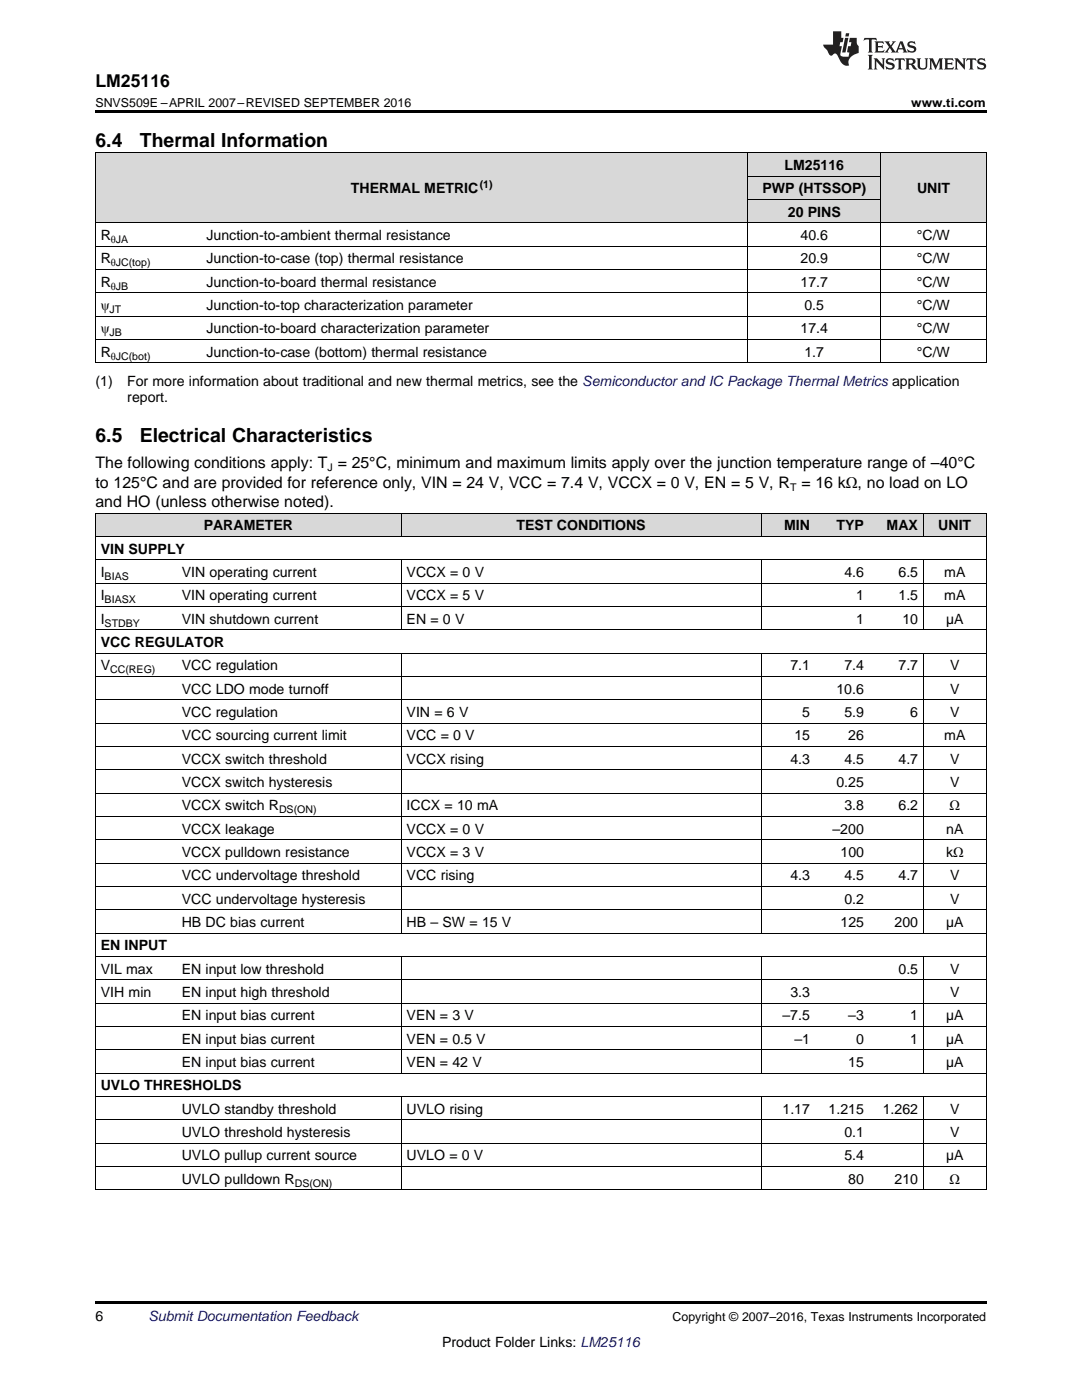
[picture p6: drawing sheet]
<svg xmlns="http://www.w3.org/2000/svg" width="216mm" height="279mm" viewBox="0 0 216 279" stroke-linecap="round" stroke-linejoin="round" font-family="sans-serif">
<defs><g id="words">
<g font-size="3.9">
<text x="19" y="29.3">6.4</text>
<text x="27.9" y="29.3">Thermal Information</text>
<text x="19" y="88.3">6.5</text>
<text x="27.9" y="88.3">Electrical Characteristics</text>
</g>
<text font-size="3.5" x="19" y="17.3">LM25116</text>
<g font-size="3.2">
<text x="19" y="93.5">The following conditions apply: T = 25°C, minimum and maximum limits apply over the junction temperature range of –40°C</text>
<text x="19" y="97.3">to 125°C and are provided for reference only, VIN = 24 V, VCC = 7.4 V, VCCX = 0 V, EN = 5 V, R</text>
<text x="19" y="101.2">and HO (unless otherwise noted).</text>
<text x="159.9" y="97.3">= 16 kΩ, no load on LO</text>
</g>
<g font-size="2.8">
<text x="156.5" y="33.9">LM25116</text>
<text x="70" y="38.6">THERMAL METRIC</text>
<text x="152.1" y="38.6">PWP (HTSSOP)</text>
<text x="183" y="38.6">UNIT</text>
<text x="20.1" y="47.9">R</text>
<text x="41.2" y="47.9">Junction-to-ambient thermal resistance</text>
<text x="157.2" y="43.3">20 PINS</text>
<text x="159.7" y="47.9">40.6</text>
<text x="183" y="47.9">°C/W</text>
<text x="20.1" y="52.6">R</text>
<text x="41.2" y="52.6">Junction-to-case (top) thermal resistance</text>
<text x="159.7" y="52.6">20.9</text>
<text x="183" y="52.6">°C/W</text>
<text x="20.1" y="57.2">R</text>
<text x="41.2" y="57.2">Junction-to-board thermal resistance</text>
<text x="159.7" y="57.2">17.7</text>
<text x="183" y="57.2">°C/W</text>
<text x="20.1" y="61.9">ψ</text>
<text x="41.2" y="61.9">Junction-to-top characterization parameter</text>
<text x="160.5" y="61.9">0.5</text>
<text x="183" y="61.9">°C/W</text>
<text x="20.1" y="66.5">ψ</text>
<text x="20.1" y="71.2">R</text>
<text x="41.2" y="66.5">Junction-to-board characterization parameter</text>
<text x="41.2" y="71.2">Junction-to-case (bottom) thermal resistance</text>
<text x="159.7" y="66.5">17.4</text>
<text x="160.5" y="71.2">1.7</text>
<text x="183" y="66.5">°C/W</text>
<text x="183" y="71.2">°C/W</text>
<text x="19" y="77">(1)</text>
<text x="25.4" y="77">For more information about traditional and new thermal metrics, see the Semiconductor and IC Package Thermal Metrics application</text>
<text x="25.4" y="80.2">report.</text>
<text x="40.6" y="105.9">PARAMETER</text>
<text x="103.1" y="105.9">TEST CONDITIONS</text>
<text x="156.5" y="105.9">MIN</text>
<text x="166.9" y="105.9">TYP</text>
<text x="176.9" y="105.9">MAX</text>
<text x="187.2" y="105.9">UNIT</text>
<text x="20.1" y="110.5">VIN SUPPLY</text>
<text x="20.1" y="115.2">I</text>
<text x="20.1" y="119.8">I</text>
<text x="36.3" y="115.2">VIN operating current</text>
<text x="36.3" y="119.8">VIN operating current</text>
<text x="81.1" y="115.2">VCCX = 0 V</text>
<text x="81.1" y="119.8">VCCX = 5 V</text>
<text x="168.5" y="115.2">4.6</text>
<text x="170.8" y="119.8">1</text>
<text x="179.3" y="115.2">6.5</text>
<text x="179.3" y="119.8">1.5</text>
<text x="188.4" y="115.2">mA</text>
<text x="188.4" y="119.8">mA</text>
<text x="20.1" y="124.5">I</text>
<text x="36.3" y="124.5">VIN shutdown current</text>
<text x="81.1" y="124.5">EN = 0 V</text>
<text x="170.8" y="124.5">1</text>
<text x="180.1" y="124.5">10</text>
<text x="188.8" y="124.5">µA</text>
<text x="20.1" y="129.2">VCC REGULATOR</text>
<text x="20.1" y="133.8">V</text>
<text x="36.3" y="133.8">VCC regulation</text>
<text x="157.7" y="133.8">7.1</text>
<text x="168.5" y="133.8">7.4</text>
<text x="179.3" y="133.8">7.7</text>
<text x="189.6" y="133.8">V</text>
<text x="36.3" y="138.5">VCC LDO mode turnoff</text>
<text x="36.3" y="143.1">VCC regulation</text>
<text x="81.1" y="143.1">VIN = 6 V</text>
<text x="160.1" y="143.1">5</text>
<text x="166.9" y="138.5">10.6</text>
<text x="168.5" y="143.1">5.9</text>
<text x="181.6" y="143.1">6</text>
<text x="189.6" y="138.5">V</text>
<text x="189.6" y="143.1">V</text>
<text x="36.3" y="147.8">VCC sourcing current limit</text>
<text x="81.1" y="147.8">VCC = 0 V</text>
<text x="158.5" y="147.8">15</text>
<text x="169.3" y="147.8">26</text>
<text x="188.4" y="147.8">mA</text>
<text x="36.3" y="152.4">VCCX switch threshold</text>
<text x="81.1" y="152.4">VCCX rising</text>
<text x="157.7" y="152.4">4.3</text>
<text x="168.5" y="152.4">4.5</text>
<text x="179.3" y="152.4">4.7</text>
<text x="189.6" y="152.4">V</text>
<text x="36.3" y="157.1">VCCX switch hysteresis</text>
<text x="36.3" y="161.7">VCCX switch R</text>
<text x="81.1" y="161.7">ICCX = 10 mA</text>
<text x="166.9" y="157.1">0.25</text>
<text x="168.5" y="161.7">3.8</text>
<text x="179.3" y="161.7">6.2</text>
<text x="189.5" y="161.7">Ω</text>
<text x="189.6" y="157.1">V</text>
<text x="36.3" y="166.4">VCCX leakage</text>
<text x="81.1" y="166.4">VCCX = 0 V</text>
<text x="166.1" y="166.4">–200</text>
<text x="188.8" y="166.4">nA</text>
<text x="36.3" y="171.1">VCCX pulldown resistance</text>
<text x="81.1" y="171.1">VCCX = 3 V</text>
<text x="167.7" y="171.1">100</text>
<text x="188.8" y="171.1">kΩ</text>
<text x="36.3" y="175.7">VCC undervoltage threshold</text>
<text x="81.1" y="175.7">VCC rising</text>
<text x="157.7" y="175.7">4.3</text>
<text x="168.5" y="175.7">4.5</text>
<text x="179.3" y="175.7">4.7</text>
<text x="189.6" y="175.7">V</text>
<text x="36.3" y="180.4">VCC undervoltage hysteresis</text>
<text x="36.3" y="185">HB DC bias current</text>
<text x="81.1" y="185">HB – SW = 15 V</text>
<text x="167.7" y="185">125</text>
<text x="168.5" y="180.4">0.2</text>
<text x="178.5" y="185">200</text>
<text x="188.8" y="185">µA</text>
<text x="189.6" y="180.4">V</text>
<text x="20.1" y="189.7">EN INPUT</text>
<text x="20.1" y="194.3">VIL max</text>
<text x="36.3" y="194.3">EN input low threshold</text>
<text x="179.3" y="194.3">0.5</text>
<text x="189.6" y="194.3">V</text>
<text x="20.1" y="199">VIH min</text>
<text x="36.3" y="199">EN input high threshold</text>
<text x="36.3" y="203.7">EN input bias current</text>
<text x="81.1" y="203.7">VEN = 3 V</text>
<text x="156.1" y="203.7">–7.5</text>
<text x="157.7" y="199">3.3</text>
<text x="169.3" y="203.7">–3</text>
<text x="181.6" y="203.7">1</text>
<text x="188.8" y="203.7">µA</text>
<text x="189.6" y="199">V</text>
<text x="36.3" y="208.3">EN input bias current</text>
<text x="81.1" y="208.3">VEN = 0.5 V</text>
<text x="158.5" y="208.3">–1</text>
<text x="170.8" y="208.3">0</text>
<text x="181.6" y="208.3">1</text>
<text x="188.8" y="208.3">µA</text>
<text x="36.3" y="213">EN input bias current</text>
<text x="81.1" y="213">VEN = 42 V</text>
<text x="169.3" y="213">15</text>
<text x="188.8" y="213">µA</text>
<text x="20.1" y="217.6">UVLO THRESHOLDS</text>
<text x="36.3" y="222.3">UVLO standby threshold</text>
<text x="36.3" y="226.9">UVLO threshold hysteresis</text>
<text x="81.1" y="222.3">UVLO rising</text>
<text x="156.1" y="222.3">1.17</text>
<text x="165.3" y="222.3">1.215</text>
<text x="168.5" y="226.9">0.1</text>
<text x="176.1" y="222.3">1.262</text>
<text x="189.6" y="222.3">V</text>
<text x="189.6" y="226.9">V</text>
<text x="36.3" y="231.6">UVLO pullup current source</text>
<text x="81.1" y="231.6">UVLO = 0 V</text>
<text x="168.5" y="231.6">5.4</text>
<text x="188.8" y="231.6">µA</text>
<text x="36.3" y="236.3">UVLO pulldown R</text>
<text x="169.3" y="236.3">80</text>
<text x="178.5" y="236.3">210</text>
<text x="189.5" y="236.3">Ω</text>
<text x="19" y="263.6">6</text>
<text x="88.2" y="268.9">Product Folder Links: LM25116</text>
</g>
<text font-size="2.8" fill="#0000c8" x="29.6" y="263.6">Submit Documentation Feedback</text>
<g font-size="2.5">
<text x="19" y="21.4">SNVS509E –APRIL 2007–REVISED SEPTEMBER 2016</text>
<text x="181.8" y="21.4">www.ti.com</text>
<text x="134.2" y="263.6">Copyright © 2007–2016, Texas Instruments Incorporated</text>
</g>
<g font-size="2.1">
<text x="95.7" y="37.5">(1)</text>
<text x="22.1" y="48.5">θJA</text>
<text x="22.1" y="53.1">θJC(top)</text>
<text x="22.1" y="57.8">θJB</text>
<text x="21.9" y="62.4">JT</text>
<text x="21.9" y="67.1">JB</text>
<text x="22.1" y="71.8">θJC(bot)</text>
<text x="65.4" y="94.1">J</text>
<text x="157.7" y="98">T</text>
<text x="20.9" y="115.7">BIAS</text>
<text x="20.9" y="120.4">BIASX</text>
<text x="20.9" y="125.1">STDBY</text>
<text x="22" y="134.4">CC(REG)</text>
<text x="55.7" y="162.3">DS(ON)</text>
<text x="58.8" y="236.8">DS(ON)</text>
</g>
</g></defs>
<g fill="#d8d8d8">
<path d="M19 102.5h16.2v4.6h-16.2z"/>
<path d="M35.2 102.5h44.9v4.6h-44.9z"/>
<path d="M80.1 102.5h43.1v4.6h-43.1z"/>
<path d="M123.2 102.5h28.7v4.6h-28.7z"/>
<path d="M151.9 102.5h10.8v4.6h-10.8z"/>
<path d="M162.7 102.5h10.8v4.6h-10.8z"/>
<path d="M173.5 102.5h10.8v4.6h-10.8z"/>
<path d="M184.3 102.5h12.5v4.6h-12.5z"/>
<path d="M19 30.6h21.1v13.9h-21.1z"/>
<path d="M40.1 30.6h109.2v13.9h-109.2z"/>
<path d="M175.7 30.6h21.1v13.9h-21.1z"/>
<path d="M149.3 39.9h26.4v4.6h-26.4z"/>
<path d="M149.3 35.2h26.4v4.7h-26.4z"/>
<path d="M149.3 30.6h26.4v4.6h-26.4z"/>
</g>
<path d="M19 22h177.8v.5h-177.8zM19 72.4l.2 .1zM149.2 72.4l.1 .1zM175.6 72.4l.1 .1zM196.7 72.4l.1 .1zM19 259.7h177.8v.5h-177.8z" fill="#000"/>
<g fill="none" stroke="#000" stroke-width=".2">
<path d="M19 30.5h177.8M19.1 30.5v42M149.2 30.5v42M149.3 39.8h26.4M149.3 35.2h26.4M175.7 30.5v42M196.8 30.5v42M19 58.4h177.8M19 53.8h177.8M19 49.1h177.8M19 44.5h177.8M19 72.4h177.8"/>
<path d="M19 67.8h177.8M19 63.1h177.8M19 116.4h177.8M19 111.7h177.8M19 107.1h177.8M19 102.4h177.8M19.1 102.4v135.1M80 102.4v4.7M80 111.8v14M151.9 102.4v4.7M151.9 111.8v14M184.2 102.4v4.7"/>
<path d="M184.2 111.8v14M196.8 102.4v135.1M19 139.7h177.8M19 135h177.8M19 130.4h177.8M19 125.7h177.8M19 121.1h177.8M80 130.4v55.9M151.9 130.4v55.9M184.2 130.4v55.9M19 158.3h177.8M19 153.7h177.8"/>
<path d="M19 149h177.8M19 144.3h177.8M19 176.9h177.8M19 172.3h177.8M19 167.6h177.8M19 163h177.8M19 195.6h177.8M19 190.9h177.8M19 186.2h177.8M19 181.6h177.8M80 190.9v23.3M151.9 190.9v23.3"/>
<path d="M184.2 190.9v23.3M19 218.8h177.8M19 214.2h177.8M19 209.5h177.8M19 204.9h177.8M19 200.2h177.8M80 218.9v18.6M151.9 218.9v18.6M184.2 218.9v18.6M19 237.5h177.8M19 232.8h177.8M19 228.2h177.8"/>
<path d="M19 223.5h177.8"/>
</g>
<g fill="#231f20">
<path d="M172.5 7.6l-.1 .5 .4-.2h.6v.1v2.1l-.2 .4h.9l-.2-.4v-2.1l.1-.1h.5l.5 .2-.2-.5zM174.5 8.3l.2 .3v1.5l-.2 .4h1.8l.2-.6a1.04 1.04 0 0 1-1.3 .2v-.7h.6l.3 .2v-.6l-.3 .2h-.6v-.6l.8-.1 .4 .3-.2-.5zM176.5 8.3l.9 1.1-.9 1.1h.8l-.2-.2 .4-.7 .5 .7-.2 .2h1.5l-.2-.2 .2-.4h.9l.1 .4-.2 .2h1l-.3-.3-.7-1.9h-.5l-.9 2-.8-1 .9-1h-.8l.1 .3-.4 .5-.3-.6 .1-.2zM179.7 8.6l.4 1h-.7zM181.3 8.4a.63 .63 0 0 0-.2 .7 .63 .63 0 0 0 .6 .4l.6 .2 .1 .2a.75 .75 0 0 1-.7 .4 .75 .75 0 0 1-.6-.5l.1 .7 .1-.1a1.11 1.11 0 0 0 1.5-.6 1.13 1.13 0 0 0-1.2-.8l-.1-.4a1.04 1.04 0 0 1 1.2 .2l-.2-.5-.2 .1-.4-.2zM173.2 10.9l.2 .4v2.2l-.2 .4h1l-.3-.4v-2.2l.3-.4zM174.3 11.6l.3 .4v1.5l-.3 .4h.8l-.2-.4v-1.3l1.5 1.7v-1.9l.2-.4h-.7l.2 .4v.9l-1.1-1.3zM177 11.8a.62 .62 0 0 0-.2 .7 .62 .62 0 0 0 .6 .4l.6 .1 .1 .3a.76 .76 0 0 1-.7 .3 .76 .76 0 0 1-.7-.4l.2 .7 .1-.1a1.11 1.11 0 0 0 1.5-.6 1.13 1.13 0 0 0-1.2-.8l-.1-.4a1.04 1.04 0 0 1 1.2 .2l-.2-.6-.2 .1-.5-.1zM178.7 11.6l-.2 .6a.61 .61 0 0 1 .8-.3v1.6l-.2 .4h.9l-.2-.4v-1.6a.63 .63 0 0 1 .7 .3l-.1-.6zM180.6 11.6l.3 .4v1.5l-.3 .4h1l-.2-.2-.1-.8 .6 .2a.76 .76 0 0 0 1.2 .7l-1-1a.58 .58 0 0 0 .6-.5 .58 .58 0 0 0-.5-.6zM181.4 11.9h.1a.45 .45 0 0 1 .5 .1 .45 .45 0 0 1 .1 .5l-.8 .2zM182.9 11.6l.2 .2a2.17 2.17 0 0 0 .3 1.9 .99 .99 0 0 0 1.6-.6v-1.1l.2-.4h-.7l.2 .2a1.92 1.92 0 0 1-.2 1.8 .6 .6 0 0 1-.9-.5v-1.1l.2-.4zM185.4 11.6l.2 .4v1.5l-.2 .4h.7l-.2-.4v-1.4l.8 1.8 .8-1.8v1.4l-.2 .4h.9l-.2-.4v-1.5l.2-.4h-.8l-.6 1.5-.6-1.5zM188.4 11.6l.2 .4v1.5l-.2 .4h1.8l.1-.6a1.04 1.04 0 0 1-1.2 .1v-.6h.5l.4 .2v-.6l-.4 .2h-.5v-.7h.8l.3 .3-.1-.6zM190.5 11.6l.2 .4v1.5l-.2 .4h.7l-.2-.4v-1.3l1.5 1.7v-1.9l.2-.4h-.7l.2 .4v.9l-1.1-1.3zM192.9 11.6l-.1 .6a.61 .61 0 0 1 .7-.3l.1 1.6-.3 .4h1l-.3-.4 .1-1.6a.63 .63 0 0 1 .7 .3l-.1-.6zM195.2 11.8a.62 .62 0 0 0-.2 .7 .62 .62 0 0 0 .6 .4l.6 .1 .1 .3a.76 .76 0 0 1-.7 .3 .76 .76 0 0 1-.6-.4l.1 .7 .1-.1a1.11 1.11 0 0 0 1.6-.6 1.13 1.13 0 0 0-1.3-.8l-.1-.4a1.04 1.04 0 0 1 1.2 .2l-.1-.6-.2 .1-.5-.1z"/>
<path d="M166.2 6.3v2.6h-1.9v.4l.8 .9a.91 .91 0 0 0 1 .8 .56 .56 0 0 1 .5-.3 .56 .56 0 0 1 .5 .3l.4 .8a1.53 1.53 0 0 0 1.9 1.2 1.54 1.54 0 0 1 1-2.1l.9-.3v-1.4a1.52 1.52 0 0 1-.4-1.6h-1.3l-.2 .8h.5l-.2 .8h-.5l-.1 1v.2l.4 .1-.2 .8a1.93 1.93 0 0 1-1.6-.3l.3-1.8h-.5l.2-.8h.4l.2-.8h-.4v-1.3zM168.6 7.6l-.6 2.9h.7l.6-2.9zM168.8 6.6l-.1 .7h.6l.2-.7z"/>
</g>
<use href="#words"/>
</svg>
